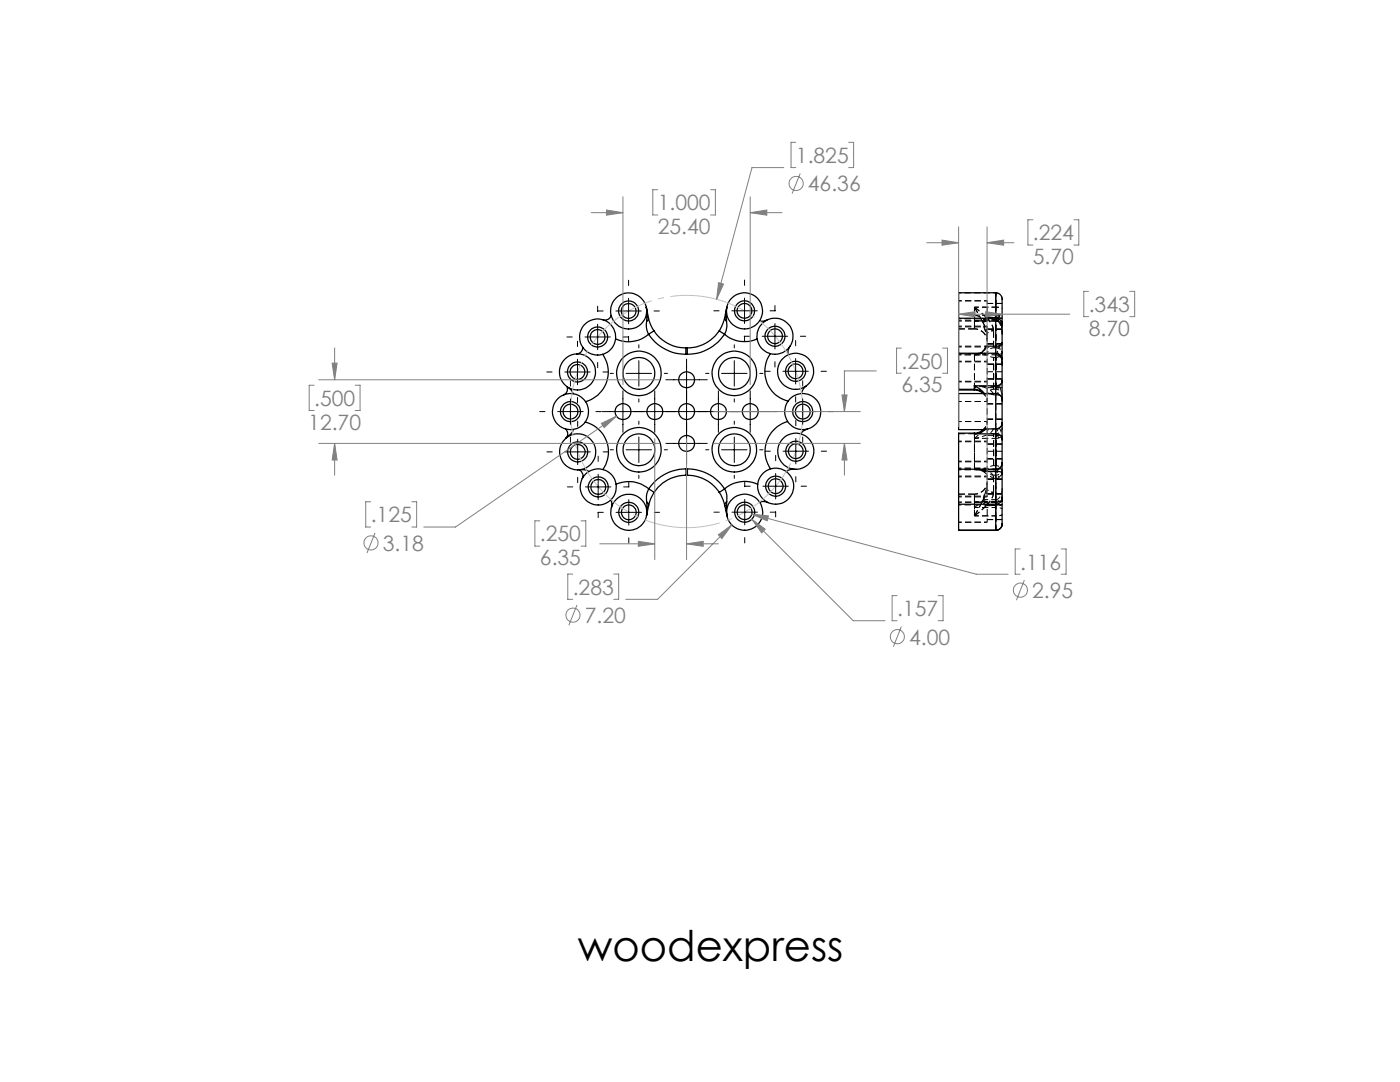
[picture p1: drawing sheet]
<svg xmlns="http://www.w3.org/2000/svg" width="279mm" height="216mm" viewBox="0 0 279 216" stroke-linecap="round" stroke-linejoin="round" font-family="sans-serif">
<defs><g id="words">
<text font-size="8.5" x="115.3" y="191.7">woodexpress</text>
<g font-size="4.2" fill="#808080">
<text x="158.8" y="32.5">1.825</text>
<text x="131.3" y="42">1.000</text>
<text x="161.2" y="38.2">46.36</text>
<text x="131.3" y="46.7">25.40</text>
<text x="206.1" y="48">.224</text>
<text x="206.1" y="52.7">5.70</text>
<text x="217.3" y="62.2">.343</text>
<text x="217.3" y="67">8.70</text>
<text x="179.9" y="73.6">.250</text>
<text x="62.7" y="81">.500</text>
<text x="179.9" y="78.3">6.35</text>
<text x="61.5" y="85.7">12.70</text>
<text x="74" y="104.2">.125</text>
<text x="76.4" y="109.9">3.18</text>
<text x="107.8" y="108">.250</text>
<text x="107.8" y="112.8">6.35</text>
<text x="203.6" y="113.7">.116</text>
<text x="114.3" y="118.6">.283</text>
<text x="206" y="119.3">2.95</text>
<text x="116.7" y="124.3">7.20</text>
<text x="179" y="122.9">.157</text>
<text x="181.4" y="128.6">4.00</text>
</g>
</g></defs>
<g fill="none" stroke="#000" stroke-width=".25">
<path d="M198.7 58.4a1.58 1.58 0 0 1 1.3 2.1v3.7M198.7 58.4h-7.4v5.1M198.7 58.4v5.1M113.2 77.2a1.24 1.24 0 0 1-.7 1.6M113.5 77.4l.7 .7 .1 .5M116.3 69.3l-.1 .6-.3 .4-.8 .3M120.3 70.7a6.2 6.2 0 0 1-3.5 9.5M122 62.9a1.22 1.22 0 0 1-1.6 .9M129 64.1a4 4 0 0 0 .4 2.6M129.4 63.4l-.4-2.1 .1 1.5-.1 1.3M129.4 63.4v.4l-.4 .3M129.4 63.4l.3 1.1 .8 1.5"/>
<path d="M129.4 66.7a6.2 6.2 0 0 1-6.6 .9M129.4 66.7a9 9 0 0 0 7.5 4M130.5 66l-1.1 .7M130.5 66a7.6 7.6 0 0 0 6.4 3.4M136.9 69.4v1.3M136.9 70.7h.3M136.9 69.4h.3M137.2 69.4v1.3M143.5 66l1.1 .7M143.5 66a7.7 7.7 0 0 1-6.3 3.4M144.6 66.7a6.1 6.1 0 0 0 6.5 .9M144.6 66.7a9 9 0 0 1-7.4 4"/>
<path d="M144.6 63.4l.5-2.1-.2 1.5 .1 1.3M144.6 63.4l.1 .3 .3 .4M144.6 63.4l-.4 1.3-.7 1.3M145 64.1l.1 1.1-.5 1.5M153.1 63.9l-.6 .2h-.9M153.7 70.6a6.2 6.2 0 0 0 3.6 9.4M157.7 69.1a2.47 2.47 0 0 0-.4 1.7M160.9 77a2.7 2.7 0 0 0-1 1.5M191.3 70.5v7.2M191.3 63.5v7M191.3 77.7v.1h3.2M191.3 70.5h7.4"/>
<path d="M191.3 77.7h3.2M191.3 63.5h7.4M194.5 77.7l.9 .2 1 .6M194.5 77.8l1.1 .3 .6 .4M194.5 77a4.7 4.7 0 0 1 2 1.5M194.5 77v.7M194.5 77.7v.1M194.5 77h4.2M198.7 78.5a1.26 1.26 0 0 1 1.3 1.3M198.7 70.5a1.26 1.26 0 0 1 1.3 1.3M198.7 63.5a1.21 1.21 0 0 1 1.3 1.3M198.7 78.5h-7.4v7.2h5.2l.2-.1"/>
<path d="M198.7 77v1.5M198.7 69.1h-1.9l-.6 1-.5 .4M198.7 78.5v7.1M198.7 70.5v6.5M198.7 63.5v5.6M198.7 69.1v1.4M200 79.8v4.6M200 76a1.11 1.11 0 0 1-1.3 1M200 71.8v4.2M200 76v3.8M200 68.4a1.1 1.1 0 0 1-1.3 .7M200 64.8v3.6"/>
<path d="M200 68.4v3.4M200 64.2l-.1 .1M200 64.2v.6M112.9 85.6a1.25 1.25 0 0 1 0 1.9l1.1-1 .4-.8M115.6 93.8a1.29 1.29 0 0 1 .6 1.7M115.9 93.7l1.2 .1 .4 .3M116.8 84.2a6.2 6.2 0 0 1 3.5 9.5M121.9 99.7l.2 .9-.1 .7M122.9 96.6a6.1 6.1 0 0 1 6.6 .9M129.5 97.5l-.5 1.2v1.5M129.5 97.5l1 .7M130.5 98.2l-.7 1.4-.4 1.3"/>
<path d="M136.9 93.6a9 9 0 0 0-7.4 3.9M136.9 93.6v1.2M136.9 94.8a7.7 7.7 0 0 0-6.4 3.4M136.9 93.6h.3M136.9 94.8h.3M137.2 93.6a8.9 8.9 0 0 1 7.4 3.9M137.2 93.6v1.2M137.2 94.8a7.7 7.7 0 0 1 6.3 3.4M143.5 98.2l.8 1.6 .3 1.1M144.6 97.5a3.6 3.6 0 0 1 .4 2.6M144.6 97.5l-1.1 .7M151.2 96.7a6.2 6.2 0 0 0-6.6 .8"/>
<path d="M157.2 84.1a6.2 6.2 0 0 0-3.4 9.5M158.5 93.6l-.8 .1-.8 .4M161.2 85.6l-.9 .4-.5 .6M191.3 93.6v7M191.3 93.6h7.4M194.5 86.4h-3.2v7.2M194.5 86.4v.2M194.5 86.6h4.2M195.1 93.6l1.3 .5h2.3M196.2 85.7l-.6 .5-1.1 .2M196.7 85.6a3.4 3.4 0 0 1-2.2 1M196.7 85.6h2"/>
<path d="M198.7 86.6h.6l.5 .5M198.7 85.6v1M198.7 94.1h.9l.3 .2 .1 .4M198.7 86.6v7M198.7 93.6v.5M198.7 94.1v6.5M199.8 100h.2M199.8 87.1l.2 .6M200 92.4a1.21 1.21 0 0 1-1.3 1.2M200 99.3a1.26 1.26 0 0 1-1.3 1.3M200 84.4a1.21 1.21 0 0 1-1.3 1.2M200 87.7v4.7"/>
<path d="M200 84.4v3.3M200 92.4v2.3M200 94.7v4.6M200 99.3v.7M129 100.2l.2 1.3-.2 1.4 .4-2M129 100.2l.4 .3v.4M145 100.1l-.3 .4-.1 .4M145 100.1v1.4l.1 1.4-.5-2M151.6 100.2a2.33 2.33 0 0 1 1.7 .1M191.3 100.6v5.2M191.3 100.6h7.4M191.3 105.8h7.4"/>
<path d="M191.3 105.8h.1M198.7 100.6v5.2M198.7 105.8h.1M200 104.5a1.21 1.21 0 0 1-1.3 1.3M200 104.5a1.27 1.27 0 0 1-1.3 1.3M200 100v4.5"/>
<circle cx="115.2" cy="74.2" r="2.01"/>
<circle cx="115.3" cy="74.2" r="3.6"/>
<circle cx="115.3" cy="74.2" r="1.47"/>
<circle cx="119.3" cy="67.2" r="1.47"/>
<circle cx="119.3" cy="67.2" r="3.6"/>
<circle cx="119.3" cy="67.3" r="2"/>
<circle cx="125.4" cy="62.1" r="3.6"/>
<circle cx="125.5" cy="62.1" r="2.01"/>
<circle cx="125.5" cy="62.1" r="1.48"/>
<circle cx="127.5" cy="74.5" r="3.2"/>
<circle cx="127.5" cy="74.5" r="4.4"/>
<circle cx="137" cy="75.8" r="1.59"/>
<circle cx="146.6" cy="74.5" r="3.2"/>
<circle cx="146.6" cy="74.5" r="4.4"/>
<circle cx="148.6" cy="62" r="1.47"/>
<circle cx="148.6" cy="62" r="1.99"/>
<circle cx="148.6" cy="62" r="3.6"/>
<circle cx="154.7" cy="67.1" r="3.6"/>
<circle cx="154.7" cy="67.1" r="2.01"/>
<circle cx="154.7" cy="67.1" r="1.48"/>
<circle cx="158.8" cy="74.1" r="1.47"/>
<circle cx="158.8" cy="74.1" r="1.99"/>
<circle cx="158.8" cy="74.1" r="3.6"/>
<circle cx="113.9" cy="82.1" r="1.48"/>
<circle cx="113.9" cy="82.1" r="3.6"/>
<circle cx="113.9" cy="82.1" r="2"/>
<circle cx="115.3" cy="90.2" r="3.6"/>
<circle cx="115.3" cy="90.2" r="2.02"/>
<circle cx="115.3" cy="90.2" r="1.47"/>
<circle cx="119.4" cy="97.2" r="1.47"/>
<circle cx="119.4" cy="97.2" r="1.99"/>
<circle cx="119.4" cy="97.2" r="3.6"/>
<circle cx="124.3" cy="82.1" r="1.59"/>
<circle cx="127.5" cy="89.7" r="3.2"/>
<circle cx="127.5" cy="89.7" r="4.4"/>
<circle cx="130.7" cy="82.1" r="1.59"/>
<circle cx="137" cy="88.5" r="1.59"/>
<circle cx="137" cy="82.1" r="1.59"/>
<circle cx="143.4" cy="82.1" r="1.59"/>
<circle cx="146.6" cy="89.7" r="3.2"/>
<circle cx="146.6" cy="89.7" r="4.4"/>
<circle cx="149.7" cy="82.1" r="1.59"/>
<circle cx="154.8" cy="97" r="3.6"/>
<circle cx="154.8" cy="97" r="1.47"/>
<circle cx="154.8" cy="97" r="2.01"/>
<circle cx="158.8" cy="90" r="1.99"/>
<circle cx="158.8" cy="90" r="1.47"/>
<circle cx="158.8" cy="90" r="3.6"/>
<circle cx="160.2" cy="82.1" r="1.48"/>
<circle cx="160.2" cy="82.1" r="3.6"/>
<circle cx="160.2" cy="82.1" r="2"/>
<circle cx="125.5" cy="102.2" r="3.6"/>
<circle cx="125.5" cy="102.2" r="2.02"/>
<circle cx="125.5" cy="102.2" r="1.48"/>
<circle cx="148.6" cy="102.2" r="1.47"/>
<circle cx="148.6" cy="102.2" r="1.99"/>
<circle cx="148.6" cy="102.2" r="3.6"/>
</g>
<g fill="none" stroke="#000" stroke-width=".2" stroke-dasharray="1.3 .6" stroke-dashoffset=".6" stroke-linecap="butt">
<path d="M200 59.7a1.27 1.27 0 0 0-1.3-1.3M191.3 76.1h5.7M191.3 69.1h5.7M191.3 64h5.7M191.3 69.2h5.7M191.3 76.2h5.7M194.5 70.8l1.2-.3M197 72.1h-5.7M197 65.1h-5.7M197 78.9a1.27 1.27 0 0 1 1.3-1.2M197 60h-5.7M197 65.2h-5.7"/>
<path d="M197 72.2h-5.7M198.3 69.4a1.27 1.27 0 0 0-1.3 1.3M198.3 71.3a1.27 1.27 0 0 1-1.3-1.3M198.7 63.8h-2M198.7 64l1.2 .3M198.7 61.3v2M198.7 69.4a1.27 1.27 0 0 1 1.3 1.3M198.7 63.4v-2.1M198.7 69.3h-1.9M198.7 63.8v-.2v5.7M198.7 64.1a1.27 1.27 0 0 1 1.3 1.3M198.7 77.7a1.27 1.27 0 0 1 1.3 1.2"/>
<path d="M199.4 77a1.4 1.4 0 0 0 0 1.8M199.8 79.1l.2 1.2M200 66.8l-.2-1.9-.4-2M200 73l-.2-2-.4-1.8M200 70a1.27 1.27 0 0 1-1.3 1.3M200 64.9a1.27 1.27 0 0 0-1.3-1.3M191.3 84.1h5.7M191.3 92h5.7M191.3 99h5.7M191.3 99.1h5.7M191.3 92.1h5.7M194.5 93.7a3.3 3.3 0 0 1 1.9 .4"/>
<path d="M195.7 93.7h-1.2M196.4 94.1a.42 .42 0 0 1 .1-.5 .42 .42 0 0 1 .5-.1M197 88v-3.9M197 80v-3.9M197 96.6l-.6 2.4a1.43 1.43 0 0 0 .4 1.3M197 80.1h-5.7M197 88h-5.7M197 95h-5.7M197 94.2a1.27 1.27 0 0 1 1.3-1.3M197 95.1h-5.7M197 88.1h-5.7M198.3 94.8a1.27 1.27 0 0 1-1.3-1.3"/>
<path d="M198.3 86.6a1.27 1.27 0 0 1-1.3-1.3M198.7 92.9a1.27 1.27 0 0 1 1.3 1.3M198.7 93.7a1.27 1.27 0 0 0 1.3-1.2M199.8 99.9l-1.1 .3M200 80.2a1.67 1.67 0 0 0-.9-1.6M200 92.3a1.27 1.27 0 0 1-1.3 1.3M200 93.5a1.27 1.27 0 0 1-1.3 1.3M200 98.8a1.27 1.27 0 0 1-1.3 1.3M200 85.3a1.27 1.27 0 0 1-1.3 1.3M200 92.5a1.27 1.27 0 0 1-.6 1M191.3 104.2h5.7M197 100.2h-5.7"/>
<path d="M198.7 100.9v2M198.7 102.9v-2M198.7 100.7a1.27 1.27 0 0 0 1.3-1.2"/>
</g>
<g fill="none" stroke="#000" stroke-width=".2" stroke-dasharray="1.3 .6" stroke-linecap="butt">
<path d="M191.3 65.6h3.2M194.5 61.3l1.5 2.8M194.5 62.9v2.7v-4.3M194.5 61.3l2.3 2.1M194.5 70.6h-3.2M194.5 77.4v.4M194.5 77.7v-7.1M194.7 70.6h-.2M196 64.1l-1.5-2.8M196.1 78.2l.3 .3M196.2 78.5l.3 .3M196.4 78.5l.2 .3"/>
<path d="M196.8 63.3l-2.3-2M196.8 63.4a4.1 4.1 0 0 1 1.5 2.6M197 67.6v-.1M198.3 78.8h.4M198.3 77.7v-6.4v6.4M198.3 69.4h.4M198.3 66l-.4-1.3-1.1-1.4M198.3 77.7h.4M198.7 63.8v.2M198.7 77.7v-6.4v6.4M198.7 71.3h-.4M198.7 70.5v.3"/>
<path d="M198.7 63.5v.3M198.7 70.8v-.3M198.7 64v-.5M198.7 70.6l.5 .1M198.7 63.9l.4 .1M198.9 78.5h-.2M199.2 70.7h.1M199.2 70.7l.2 .1M199.3 70.7l.1 .1M199.4 78.8l.4 .3M194.5 98.6h-3.2M194.5 86.5h-3.2"/>
<path d="M195.1 93.6h-.6M196.4 85.7h.3M196.5 85.4l-.3 .3M197 96.7v-.1M197 80v.1M197 99.1v-.1M198.3 95.5h.4M198.3 92.9v-6.3v6.3M198.3 98.2l-.4 1.4-1.1 1.3M198.3 92.9h.4M198.7 92.9v-6.3v6.3M198.7 94.8h-.4"/>
<path d="M198.7 85.6h-.4M198.7 87.5l.7-.1M198.7 86.6h-.4M199.3 93.6h.1M199.4 93.5l-.1 .1M199.9 87.2l-.1-.1M200 87.5v.4M200 87.8v-.1M194.5 102.9l2.3-2M194.5 102.9l1.5-2.8M194.5 102.9v-4.3v2.7M196 100.1l-1.5 2.8"/>
<path d="M196.8 100.9l-2.3 2M196.8 100.9a4.1 4.1 0 0 0 1.5-2.7M198.7 100.2v.1M198.7 100.3v.3M198.7 100.6v-.4"/>
</g>
<path d="M194.5 77.4l.5 .1 1 .7M196.9 63.8h1.8M198.7 63.8a1.21 1.21 0 0 1 1.3 1.2M199.4 69.2a1.12 1.12 0 0 0 0 1.6M197 84.1l-.1 .7-.5 .8v.1M197 80.1l-.1-.7-.5-.9M198.3 85.6l-1.8 .1M198.7 95.5v-1.8" fill="none" stroke="#000" stroke-width=".2" stroke-dasharray="1.3 .6" stroke-dashoffset=".9" stroke-linecap="butt"/>
<path d="M196.5 78.5l.4 .9 .1 .6M197 72.1v-1.5M198.3 66a1.12 1.12 0 0 0-1.3 .7M198.7 78.8v-1.7M199.4 62.9a.69 .69 0 0 0-.4 .6 .69 .69 0 0 0 .4 .6M200 71.9a1.27 1.27 0 0 0-.8-1.2M196.5 85.7l.4-.9 .1-.6M197 93.5v-1.5M198.3 98.2a1.12 1.12 0 0 1-1.3-.7M198.7 99.7v1.6M200 94.8a1.58 1.58 0 0 0-.4-1.3l-.2 .1" fill="none" stroke="#000" stroke-width=".2" stroke-dasharray="1.3 .6" stroke-dashoffset=".8" stroke-linecap="butt"/>
<g fill="none" stroke="#000" stroke-width=".2" stroke-dasharray="1.3 .6" stroke-dashoffset=".5" stroke-linecap="butt">
<path d="M194.5 61.3v4.3v-1.6M194.5 65.6a2.54 2.54 0 0 1 2.5 2.6M196.5 78.5h2.2M196.7 63.8l-.4 .6v.6l.6 1.9 .1 .7M196.7 63.8a3.5 3.5 0 0 1-2.2 .2M196.8 69.3l-.4 .8a.43 .43 0 0 0 0 .5 .43 .43 0 0 0 .6 .1M196.8 63.3l-.8 .8M196.8 63.4l-.8 .7M197 70.6h-.3l-.3-.3 .4-1.2M197 76.1v-4M197 69.1v-4M197 64v-4"/>
<path d="M198.7 69.4v-6M198.7 63.8v-.9M199.4 70.8a2.58 2.58 0 0 1 .6 2M199.4 77l.5-.4 .1-.5M197 84.1v-4M197 92v-4M197 99v-4M197 93.7l-.3-.1-.3 .5M197 96.1a2.54 2.54 0 0 1-2.5 2.5M198.7 94.8v6.1M198.7 93.6h-4M199.4 85.4a1.45 1.45 0 0 0 0 2"/>
<path d="M199.4 95.3l.5-.6 .1 .1M194.5 100.2v-1.6v4.3M196.8 100.9l-.8-.8M197 104.2v-4"/>
</g>
<g fill="none" stroke="#000" stroke-width=".2" stroke-dasharray="1.3 .6" stroke-dashoffset=".4" stroke-linecap="butt">
<path d="M194.5 70.8h4.2M194.5 64h4.2M194.5 61.3h4.2M194.5 70.6h4.2M198.7 63.3v6.1M198.7 62.9h-4.2M198.7 63.8l.7 .3M198.7 69.3l.7-.1M198.7 77.1l.7-.1M198.7 78.8h.7M199.4 70.8l.5 .9 .1 1.3M199.4 69.2l.5-.3 .1-.4"/>
<path d="M194.5 93.6h4.2M194.5 93.7v-7.2v1M194.5 87.5h4.2M196.3 99.7l-1.8 1.6M196.3 99.7h2.4M196.4 94.1l.3 .3 1.6 1.1M198.7 95.5l.7-.2M198.7 87.5v6.2M199.4 87.4l.4-.1 .2 .2M194.5 100.2a3.7 3.7 0 0 1 2.3 .1M194.5 100.2h4.2M194.5 102.9h4.2"/>
<path d="M194.5 101.3h4.2M198.7 100.9v-6.1"/>
</g>
<g fill="none" stroke="#000" stroke-width=".2" stroke-dasharray="1.3 .6" stroke-dashoffset=".3" stroke-linecap="butt">
<path d="M194.5 62.9l.6 .2 1.6 .7h.2M198.7 62.9h.7M199.4 62.9l.6-.3M199.4 64.1a4.3 4.3 0 0 1 .6 2.5M200 72.8a1.95 1.95 0 0 0-1.3-2M194.5 87.5a5.5 5.5 0 0 0 3.7-1.7l.1-.2M196.6 85.4a2.54 2.54 0 0 1-2.1 1.1M198.7 95.5v5.2v-1M198.7 93.7l.7-.1M198.7 85.6l.7-.2M200 87.9v-.1a3.8 3.8 0 0 0-.6-2.4M198.7 100.1h-2.5"/>
<path d="M198.7 101.3v4.5"/>
</g>
<path d="M196.4 78.5l1.9 .3M196.8 63.9h1.9M196.8 63.4h1.9M198.7 63.3h-1.9M194.8 93.7h.3a2.2 2.2 0 0 1 1.5 .6M198.7 87.5v-1.9M199.4 95.3a1.13 1.13 0 0 1 0-1.7M200 99.1a1.22 1.22 0 0 1-1.3 1.2M196.8 100.3h1.9M196.8 100.9h1.9M198.7 100.9h-1.9" fill="none" stroke="#000" stroke-width=".2" stroke-dasharray="1.3 .6" stroke-dashoffset="1" stroke-linecap="butt"/>
<g fill="none" stroke="#000" stroke-width=".2" stroke-dasharray="1.3 .6" stroke-dashoffset=".7" stroke-linecap="butt">
<path d="M198.7 58.4h-7.4M191.3 70.7h5.6M191.3 70.8h5.6M195.9 77.1l-1.4 .3M197 67.2l-.6-2a1.52 1.52 0 0 1 .5-1.4M197 69.1v1.5M198.7 61.3l.9 .1 .4 .1M198.7 63.3l.9 .1 .4 .2M198.7 63.4h.9l.4 .2M198.7 61.3l.9 .1 .4 .2M198.7 70.6v-1.3M198.7 63.6h-7.4"/>
<path d="M191.3 93.7h7.4M196.9 93.4h-5.6M196.9 93.5h-5.6M197 93.5v1.5M199.4 85.4a1.21 1.21 0 0 0 .6-1.1M199.4 93.6a1.27 1.27 0 0 0 .6-1.1M191.3 100.7h7.4M200 102.7l-.4 .2h-.9M200 100.6l-.4 .2-.9 .1M200 101.6a1.49 1.49 0 0 0-1.3-.3"/>
</g>
<path d="M196 64.1l.8 1.4 .2 1.2M196.8 69.3a2.48 2.48 0 0 1-2.3 1.3M197 66.7l-.1-.8-.9-1.8M198.7 70.6v6.5M198.7 77.1h-2.8M196.3 99.7l.1-.8 .6-1.9M196.5 85.7l-2 1.8M197 97.5l-.1 .8-.9 1.8M200 97.5a2.48 2.48 0 0 1-1 2.2h-.3M196 100.1l.8-1.4 .2-1.2M198.7 102.9v2.9M198.7 105.8v-2.9" fill="none" stroke="#000" stroke-width=".2" stroke-dasharray="1.3 .6" stroke-dashoffset=".2" stroke-linecap="butt"/>
<path d="M198.3 69.4v-3.4M198.3 66v3.4M194.5 86.4v7.2M198.3 95.5a1.56 1.56 0 0 0-1.5-1.6l-1.1-.2M198.3 98.2v-3.4M198.3 94.8v3.4M200 80.3l-.2-2-.4-1.3" fill="none" stroke="#000" stroke-width=".2" stroke-dasharray="1.3 .6" stroke-dashoffset="-.1" stroke-linecap="butt"/>
<path d="M198.7 61.3v-2.9v4.5" fill="none" stroke="#000" stroke-width=".2" stroke-dasharray="1.3 .6" stroke-dashoffset="-.2" stroke-linecap="butt"/>
<g fill="none" stroke="#000" stroke-width=".2" stroke-dasharray="1.3 .6" stroke-dashoffset=".1" stroke-linecap="butt">
<path d="M198.7 58.4v2.9M194.5 70.8v6.9M195.8 64.1h2.9M197 75.6h3M197 68.5h3M197 63.5h3M197 77.3h3M197 68.7h3M197 75.7h3M198.3 78.8a2.1 2.1 0 0 0-1.7-1.5l-.7-.2M198.7 78.8v6.8M199.1 64a4.3 4.3 0 0 1 .9 2.8"/>
<path d="M200 72.6h-3M200 65.6h-3M200 60.5h-3M200 74.2h-3M200 60.6h-3M200 65.8h-3M200 72.7h-3M197 83.6h3M197 91.5h3M197 98.5h3M197 83.7h3M197 90h3"/>
<path d="M197 98.6h3M197 91.6h3M198.7 93.7h-3M200 80.6h-3M200 88.6h-3M200 95.5h-3M200 80.5h-3M200 86.9h-3M200 95.7h-3M200 88.7h-3M197 103.7h3M200 100.7h-3"/>
</g>
<g fill="none" stroke="#808080" stroke-width=".2">
<path d="M124.3 39.3v37.4M131.3 37.9h-1v5h1M141.8 37.9h1v5h-1M149.7 39.3v37.4M156.4 33.4h-6.3l-7.1 26.3M158.8 28.4h-.9v5h.9M159.7 34.6l-1.6 4M169.4 28.4h1v5h-1M118 42.4h6.3M121 41.9l3.3 .5-3.3 .5zM143.4 56.4l1 .3-1.4 3zM149.7 42.4l3.3-.5v1z"/>
<path d="M149.7 42.4h6.4M185 48.4h6.3M188 47.9l3.3 .5-3.3 .5zM191.3 45.3v39.9M197 48.4l3.3-.5v1zM197 45.3v53.7M197 48.4h5.4M206.1 43.9h-1v5h1M214.3 43.9h1v5h-1M217.2 58.1h-.9v5.1h.9M225.5 58.1h.9v5.1h-.9M62.7 76.9h-1v5h1"/>
<path d="M63.6 75.8h68M66.3 72.5h1l-.5 3.3zM66.8 69.4v6.4M70.9 76.9h1v5h-1M168 78.8h1.1l-.6 3.3zM174.9 74h-6.4v8.1M179.9 69.5h-1v5h1M188.1 69.5h1v5h-1M191.3 62.7l3.3-.5v1zM191.3 62.7h22.2M196.7 62.2l3.3 .5-3.3 .5zM63.6 88.5h68"/>
<path d="M66.8 88.5l.5 3.3h-1zM66.8 88.5v6.3M120 84.5l3-1.5-2.4 2.3zM123 83l-32.1 22.2h-6.3M130.7 87.5v24.2M137 87.5v24.2M142.4 88.5h29.3M142.4 82.1h29.3M168.5 88.5v6.3M168.5 88.5l.6 3.3h-1.1zM74 100.1h-1v5.1h1M74.9 106.3l-1.7 4"/>
<path d="M82.2 100.1h.9v5.1h-.9M107.7 103.9h-.9v5.1h.9M114.3 114.5h-1v5.1h1M116 103.9h.9v5.1h-.9M119.7 108.5h11M122.5 114.5h1v5.1h-1M127.4 108l3.3 .5-3.3 .5zM137 108.5l3.3-.5v1zM137 108.5h6.4M143.4 106.7l2.6-2-1.9 2.8zM146 104.7l-14.8 14.9h-6.3M150 103.6l2.7 2-.7 .7z"/>
<path d="M150 102.6l3.4 .3-.3 1zM150 103.6l20.3 20.3h6.3M150 102.6l44.8 12h6.4M179 118.9h-1v5h1M187.2 118.9h1v5h-1M203.6 109.5h-1v5.1h1M204.4 115.7l-1.6 4.1M211.8 109.5h1v5.1h-1M115.1 120.7l-1.6 4.1M179.9 125l-1.6 4"/>
<circle cx="158.9" cy="36.6" r="1.42"/>
<circle cx="74" cy="108.3" r="1.42"/>
<circle cx="203.7" cy="117.8" r="1.41"/>
<circle cx="114.3" cy="122.7" r="1.4"/>
<circle cx="179.1" cy="127" r="1.4"/>
</g>
<path d="M159.2 75.3a23.2 23.2 0 0 0-38.8-9.3 23.2 23.2 0 0 0 10.6 38.5 23.2 23.2 0 0 0 28.6-27.8l-.4-1.4" fill="none" stroke="#c0c0c0" stroke-width=".2" stroke-dasharray="15.2 1.3 1.3 1.3" stroke-dashoffset="1.5" stroke-linecap="butt"/>
<g fill="none" stroke="#000" stroke-width=".2">
<path d="M125.4 55.9v1.1M125.4 59.5v5.1M148.6 55.9v1M148.6 59.5v5.1M109.1 74.2h1.1M112.7 74.2h5.1M113.1 67.2h1.1M113.8 76v1M113.8 79.6v5.1M115.3 68.1v1M115.3 71.7v5.1M115.3 79.3v1.1"/>
<path d="M116.7 67.2h5.1M119.3 61.1v1.1M119.3 64.7v5.1M119.3 72.3v1.1M119.3 62.1h1.1M120.3 74.2h1.1M121.8 74.5h.6M122.9 62.1h5.1M124.3 78v8.3M124.4 67.2h1M125 74.5h5M125.4 67.1v1.1"/>
<path d="M127.5 68.8v.6M127.5 72v5M127.5 79.6v.6M130.5 62.1h1.1M130.7 78v8.3M132.6 74.5h.6M132.9 75.8h8.2M137 71.6v21M140.8 74.5h.7M142.5 62h1M143.4 78v8.3M144 74.5h5.1"/>
<path d="M146.1 62h5M146.5 68.8v.6M146.5 72v5M146.5 79.6v.6M148.5 67.1h1.1M148.6 67.1v1.1M149.7 78v8.3M151.6 74.5h.7M152.1 67.1h5.1M152.6 74.1h1.1M153.7 62h1M154.7 61v1"/>
<path d="M154.7 64.6v5M154.7 72.2v1M156.2 74.1h5.1M158.8 67.9v1.1M158.8 71.5v5.1M158.8 79.2v1M159.7 67.1h1.1M160.2 76v1M160.2 79.6v5.1M163.9 74.1h1M107.7 82.1h1.1M109.1 90.2h1.1"/>
<path d="M111.3 82.1h5.1M112.7 90.2h5.1M113.2 97.2h1.1M113.8 87.2v1.1M115.3 84v1.1M115.3 87.6v5.1M115.3 95.2v1.1M116.8 97.2h5.1M118.9 82.1h1.1M119.4 91v1.1M119.4 94.6v5.1M120.2 82.1h33.6"/>
<path d="M120.4 90.2h1M121.8 89.7h.6M124.5 97.2h1M125 89.7h5M125.5 96.1v1.1M125.5 99.7v5.1M127.5 84v.7M127.5 87.2v5.1M127.5 94.8v.7M132.6 89.7h.6M132.9 88.5h8.2M140.8 89.7h.7"/>
<path d="M144 89.7h5.1M146.5 84v.7M146.5 87.2v5.1M146.5 94.8v.7M148.6 96.1v1M148.6 99.7v5M148.7 97h1M151.6 89.7h.7M152.3 97h5M152.7 90h1M154.1 82.1h1M154.8 90.9v1"/>
<path d="M154.8 94.5v5.1M156.3 90h5.1M157.7 82.1h5M158.8 83.9v1M158.8 87.5v5.1M158.8 95.1v1.1M159.9 97h1M160.2 87.2v1.1M163.9 90h1.1M165.3 82.1h1M119.3 102.2h1.1M119.4 102.2v1.1"/>
<path d="M122.9 102.2h5.1M125.5 107.3v1.1M130.6 102.2h1M142.5 102.2h1M146.1 102.2h5.1M148.6 107.3v1M153.7 102.2h1.1M154.8 102.1v1.1"/>
</g>
<g fill="#808080">
<path d="M143.4 56.4l1 .3-1.4 3z"/>
<path d="M143.4 106.7l.7 .8 1.9-2.8zM150 103.6l2 2.7 .7-.7zM150 102.6l3.1 1.3 .3-1zM66.3 72.5h1l-.5 3.3zM66.8 88.5l.5 3.3h-1zM121 41.9l3.3 .5-3.3 .5zM149.7 42.4l3.3-.5v1zM120 84.5l.6 .8 2.4-2.3zM137 108.5l3.3-.5v1zM127.4 108l3.3 .5-3.3 .5zM168 78.8h1.1l-.6 3.3zM168.5 88.5l.6 3.3h-1.1zM197 48.4l3.3-.5v1zM188 47.9l3.3 .5-3.3 .5zM191.3 62.7l3.3-.5v1zM196.7 62.2l3.3 .5-3.3 .5z"/>
</g>
<use href="#words"/>
</svg>
